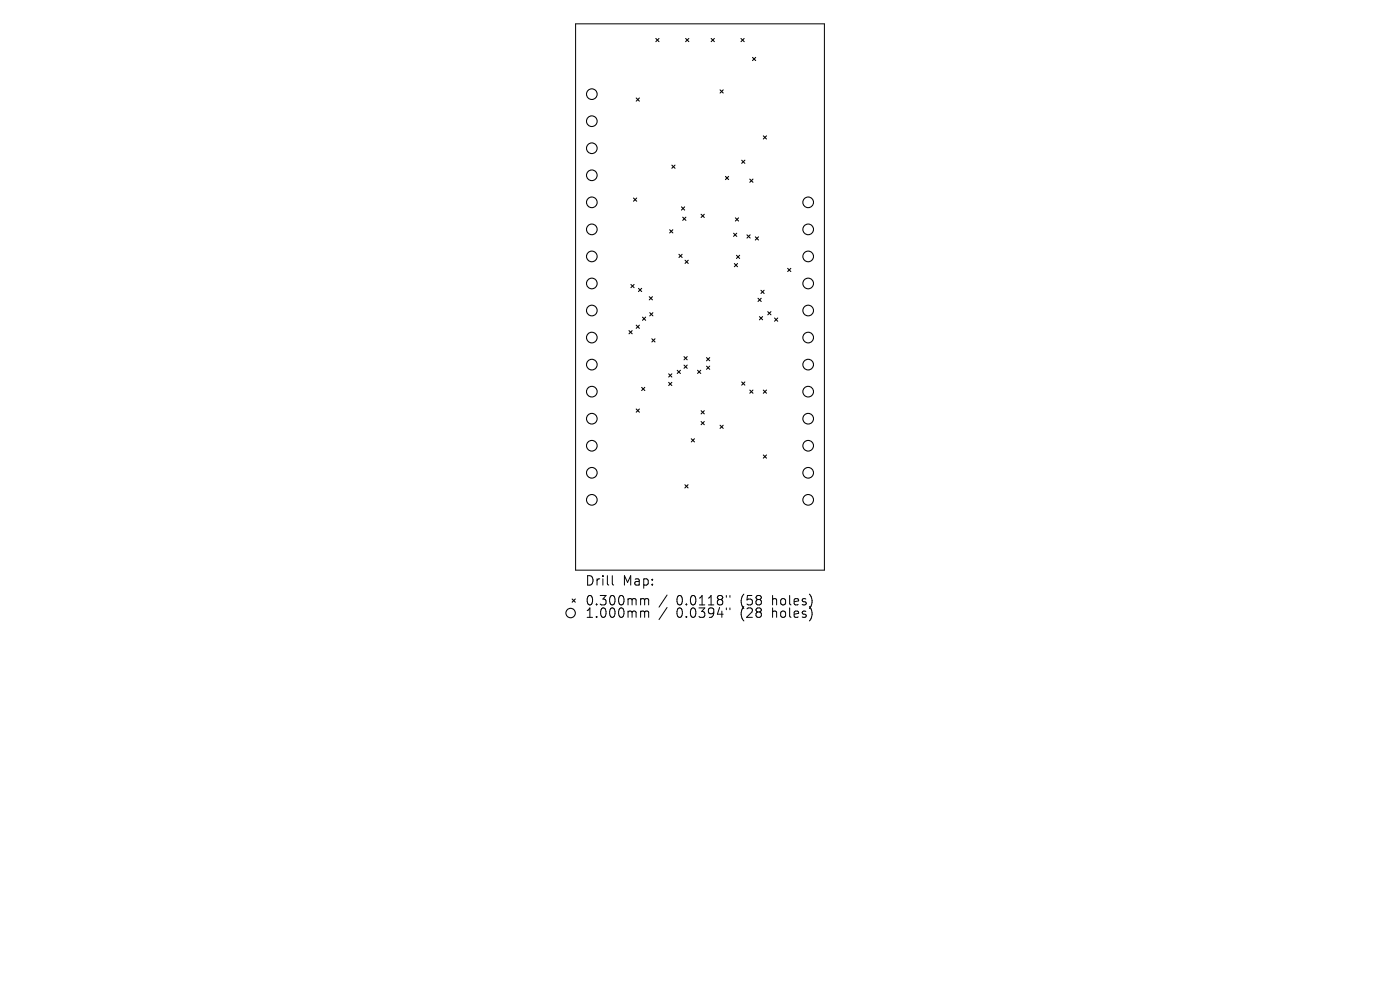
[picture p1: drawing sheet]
<svg xmlns="http://www.w3.org/2000/svg" width="297mm" height="210mm" viewBox="0 0 297 210" stroke-linecap="round" stroke-linejoin="round" font-family="sans-serif">
<defs><g id="words">
<g font-size="2.8">
<text x="124.1" y="124.5">Drill</text>
<text x="132.1" y="124.5">Map:</text>
<text x="124.1" y="128.7">0.300mm</text>
<text x="124.1" y="131.3">1.000mm</text>
<text x="143.5" y="128.7">0.0118&quot;</text>
<text x="143.5" y="131.3">0.0394&quot;</text>
<text x="157.2" y="128.7">(58</text>
<text x="157.2" y="131.3">(28</text>
<text x="164.1" y="128.7">holes)</text>
<text x="164.1" y="131.3">holes)</text>
</g>
</g></defs>
<g fill="none" stroke="#000" stroke-width=".21">
<path d="M122.1 5.1h52.8v115.8h-52.8zM129.9 122.1v1.7l.3 .3M136.2 127h.3l.3 .3M136.2 129.6h.3l.3 .3M136.8 127.3l.2-.3 .5 .1 .1 1.2M136.8 127.3v1M136.8 129.9v1.1M136.8 129.9l.2-.3 .5 .1 .1 1.3M141.5 126.2l-1.7 2.6M141.5 128.9l-1.7 2.5M154.1 126.3v.4M154.1 129v.3"/>
<path d="M154.9 126.3v.4M154.9 129v.3"/>
</g>
<g fill="none" stroke="#000" stroke-width=".23">
<path d="M139.1 8.2l.7 .6M139.8 8.2l-.7 .6M145.5 8.2l.6 .6M146.1 8.2l-.6 .6M150.9 8.2l.7 .6M151.6 8.2l-.7 .6M152.8 19.1l.6 .6M153.4 19.1l-.6 .6M157.2 8.2l.7 .6M157.9 8.2l-.7 .6M159.6 12.2l.7 .7M160.3 12.2l-.7 .7"/>
<path d="M135 20.8l.6 .7M135.6 20.8l-.6 .7M142.5 35l.7 .7M143.2 35l-.7 .7M153.9 37.4l.7 .7M154.6 37.4l-.7 .7M157.3 34l.7 .7M158 34l-.7 .7M159.1 38l.6 .7M159.7 38l-.6 .7M161.9 28.8l.7 .7M162.6 28.8l-.7 .7"/>
<path d="M134.4 42l.7 .7M135.1 42l-.7 .7M142.1 48.7l.6 .7M142.7 48.7l-.6 .7M144 53.9l.7 .7M144.6 43.9l.6 .7M144.7 53.9l-.7 .7M144.8 46.1l.7 .6M145.2 43.9l-.6 .7M145.3 55.2l.7 .7M145.5 46.1l-.7 .6M146 55.2l-.7 .7"/>
<path d="M148.7 45.5l.7 .6M149.4 45.5l-.7 .6M155.6 49.5l.7 .6M155.8 55.9l.7 .7M156 46.2l.7 .7M156.2 54.2l.7 .6M156.3 49.5l-.7 .6M156.5 55.9l-.7 .7M156.7 46.2l-.7 .7M156.9 54.2l-.7 .6M158.5 49.8l.6 .7M159.1 49.8l-.6 .7"/>
<path d="M160.2 50.2l.7 .7M160.9 50.2l-.7 .7M167.1 56.9l.7 .7M167.8 56.9l-.7 .7M133.4 70.1l.7 .7M133.8 60.3l.7 .7M134.1 70.1l-.7 .7M134.5 60.3l-.7 .7M135 69l.6 .7M135.5 61.2l.6 .6M135.6 69l-.6 .7M136.1 61.2l-.6 .6"/>
<path d="M136.3 67.3l.7 .6M137 67.3l-.7 .6M137.7 62.9l.7 .7M137.8 66.3l.7 .7M138.3 71.9l.7 .6M138.4 62.9l-.7 .7M138.5 66.3l-.7 .7M139 71.9l-.7 .6M141.9 79.3l.6 .7M142.5 79.3l-.6 .7M143.7 78.5l.6 .7M144.3 78.5l-.6 .7"/>
<path d="M145.1 77.5l.7 .6M145.1 75.6l.7 .7M145.8 77.5l-.7 .6M145.8 75.6l-.7 .7M148 78.5l.7 .7M148.7 78.5l-.7 .7M149.9 75.9l.7 .6M149.9 77.7l.7 .6M150.6 75.9l-.7 .6M150.6 77.7l-.7 .6M160.8 63.3l.7 .7M161.1 67.2l.7 .6"/>
<path d="M161.4 61.6l.7 .7M161.5 63.3l-.7 .7M161.8 67.2l-.7 .6M162.1 61.6l-.7 .7M162.9 66.1l.7 .7M163.6 66.1l-.7 .7M164.3 67.5l.7 .6M165 67.5l-.7 .6M135 86.8l.6 .6M135.6 86.8l-.6 .6M136.1 82.2l.7 .6M136.8 82.2l-.7 .6"/>
<path d="M141.9 81.1l.6 .7M142.5 81.1l-.6 .7M146.7 93.1l.6 .6M147.3 93.1l-.6 .6M148.7 87.1l.7 .7M148.7 89.4l.7 .7M149.4 87.1l-.7 .7M149.4 89.4l-.7 .7M152.8 90.2l.6 .7M153.4 90.2l-.6 .7M157.3 81l.7 .7M158 81l-.7 .7"/>
<path d="M159.1 82.7l.6 .7M159.7 82.7l-.6 .7M161.9 82.7l.7 .7M161.9 96.5l.7 .7M162.6 82.7l-.7 .7M162.6 96.5l-.7 .7M145.3 102.8l.7 .7M146 102.8l-.7 .7M121.4 127.1l.7 .6M122.1 127.1l-.7 .6"/>
<circle cx="125.6" cy="20" r="1.13"/>
<circle cx="125.6" cy="25.7" r="1.13"/>
<circle cx="125.6" cy="31.4" r="1.13"/>
<circle cx="125.6" cy="37.2" r="1.13"/>
<circle cx="125.6" cy="54.4" r="1.13"/>
<circle cx="125.6" cy="42.9" r="1.13"/>
<circle cx="125.6" cy="48.7" r="1.13"/>
<circle cx="171.4" cy="54.4" r="1.13"/>
<circle cx="171.4" cy="42.9" r="1.13"/>
<circle cx="171.4" cy="48.7" r="1.13"/>
<circle cx="125.6" cy="71.6" r="1.13"/>
<circle cx="125.6" cy="77.3" r="1.13"/>
<circle cx="125.6" cy="60.1" r="1.13"/>
<circle cx="125.6" cy="65.9" r="1.13"/>
<circle cx="171.4" cy="71.6" r="1.13"/>
<circle cx="171.4" cy="60.1" r="1.13"/>
<circle cx="171.4" cy="77.3" r="1.13"/>
<circle cx="171.4" cy="65.9" r="1.13"/>
<circle cx="125.6" cy="83.1" r="1.13"/>
<circle cx="125.6" cy="88.8" r="1.13"/>
<circle cx="125.6" cy="94.6" r="1.13"/>
<circle cx="171.4" cy="83.1" r="1.13"/>
<circle cx="171.4" cy="88.8" r="1.13"/>
<circle cx="171.4" cy="94.6" r="1.13"/>
<circle cx="125.6" cy="100.3" r="1.13"/>
<circle cx="125.6" cy="106" r="1.13"/>
<circle cx="171.4" cy="100.3" r="1.13"/>
<circle cx="171.4" cy="106" r="1.13"/>
<circle cx="121.1" cy="130" r="1"/>
</g>
<use href="#words"/>
</svg>
